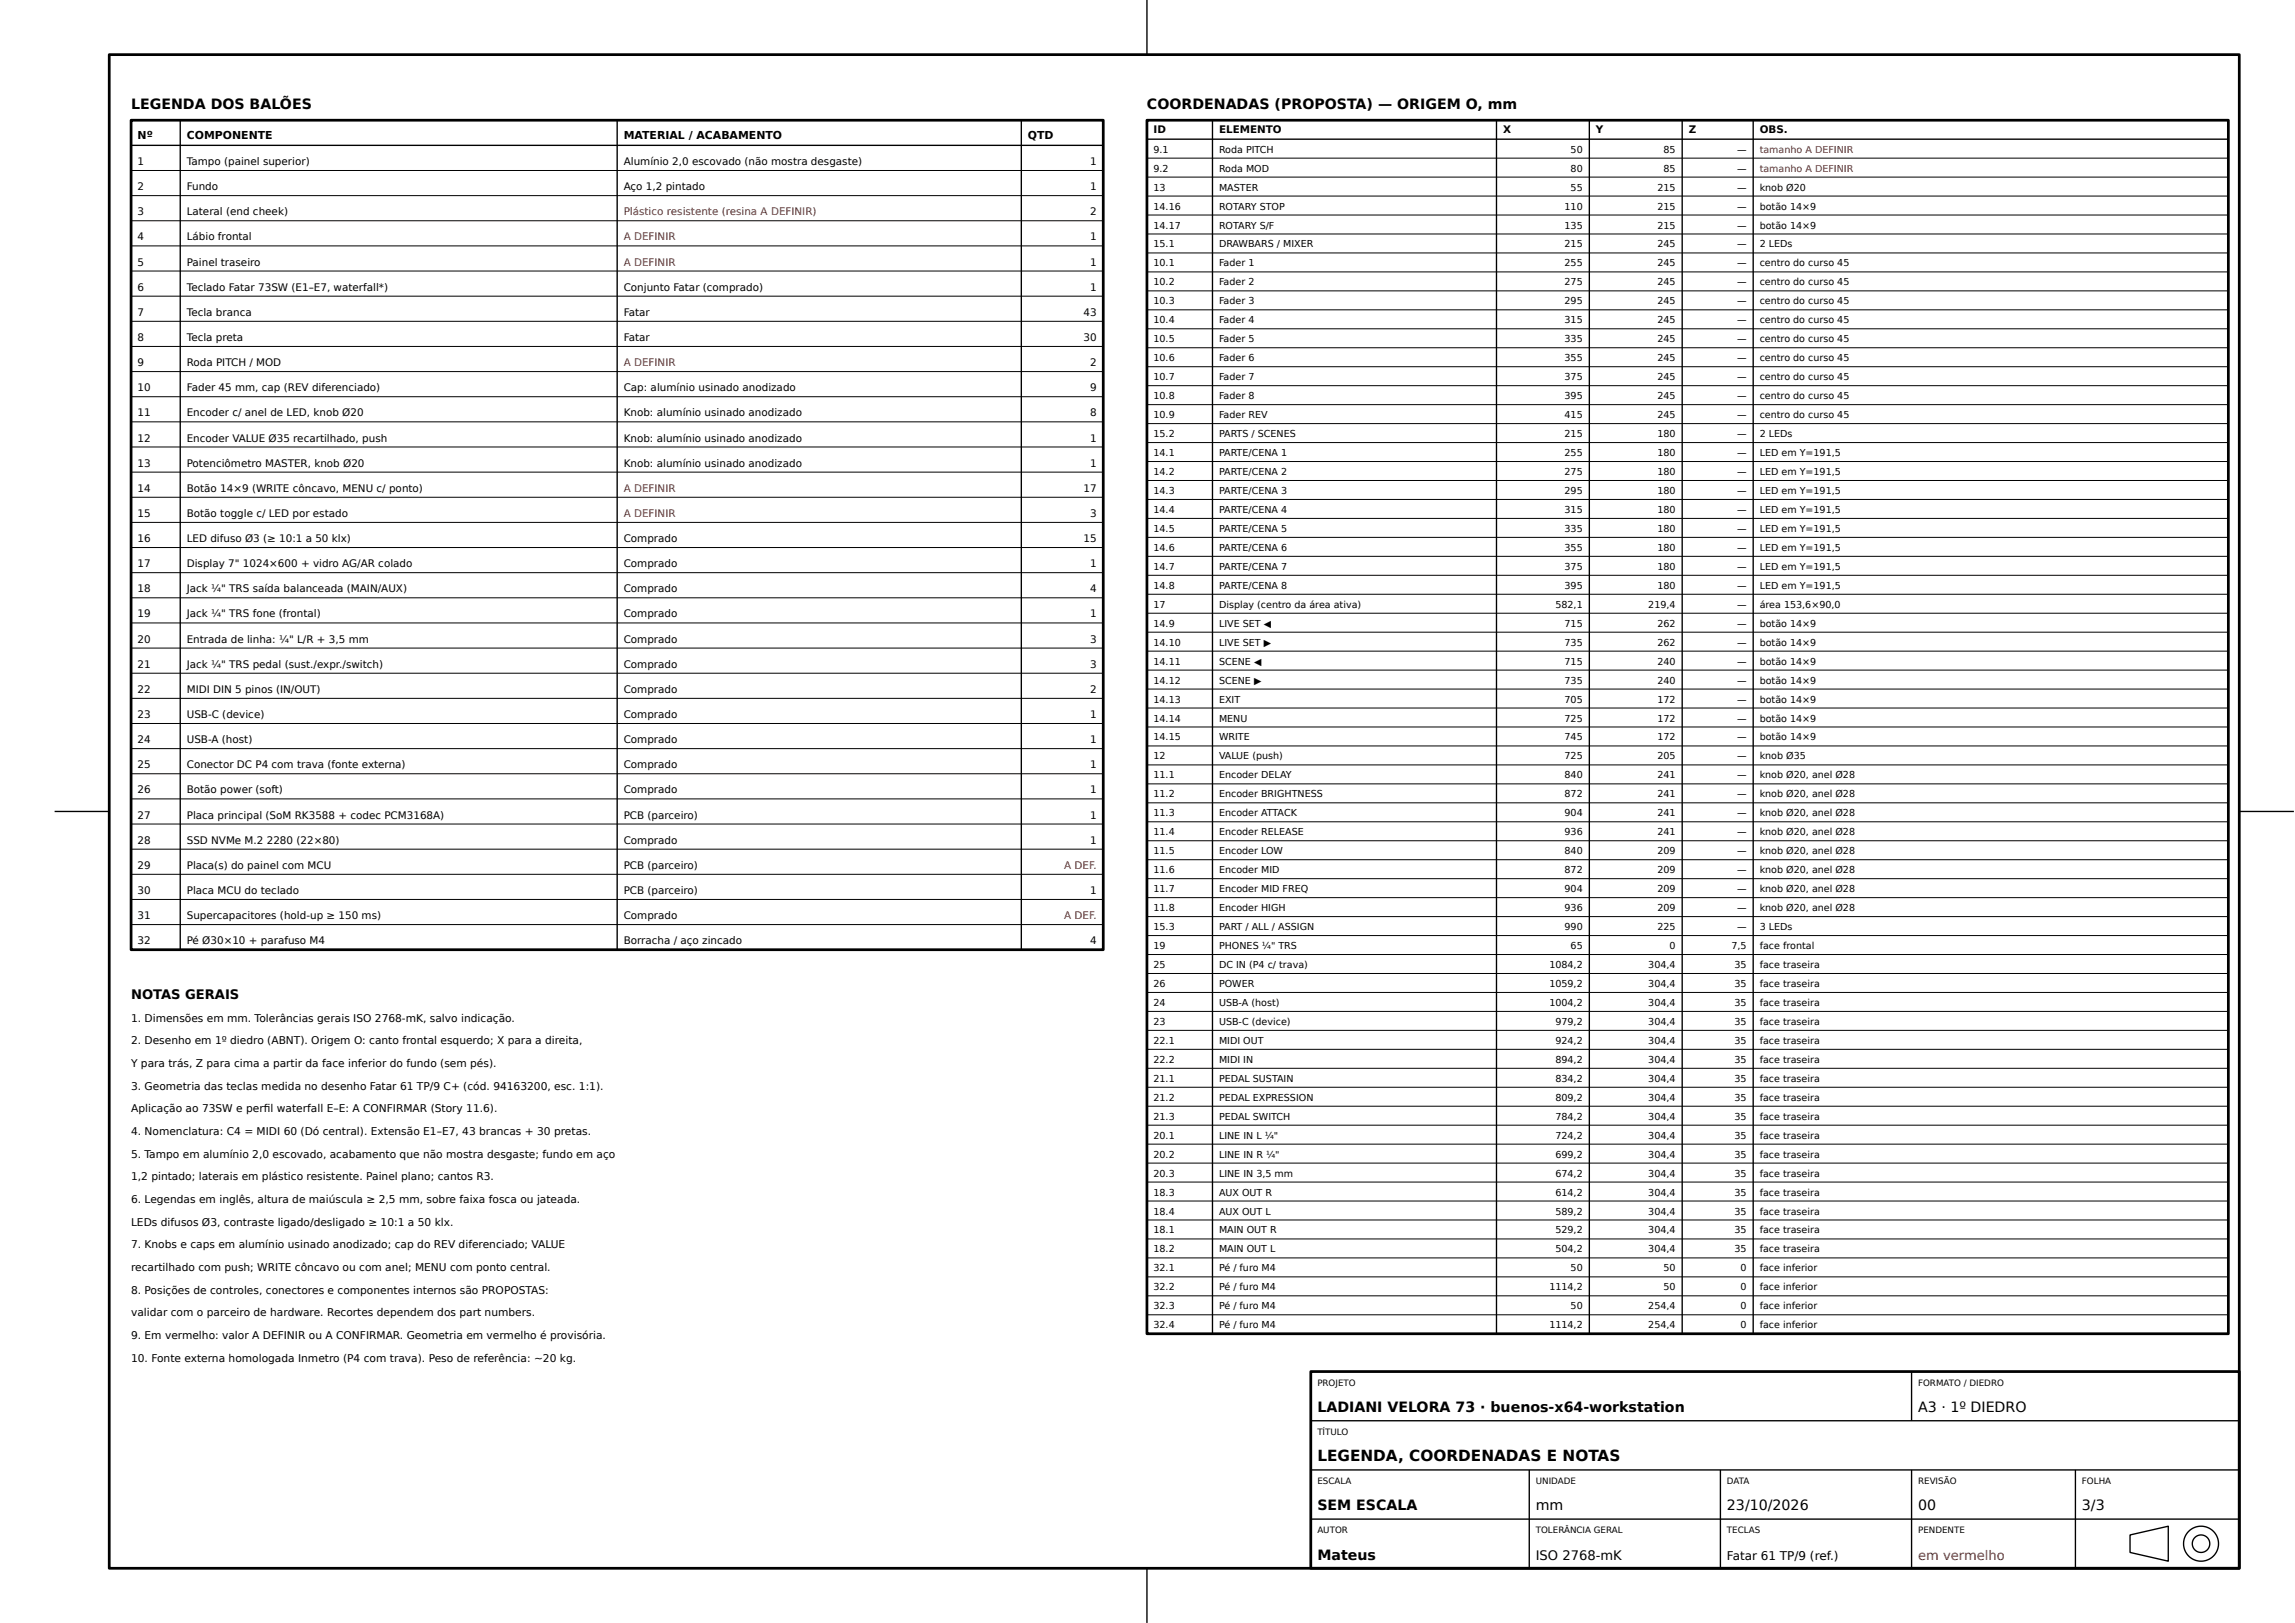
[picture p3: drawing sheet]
<svg xmlns="http://www.w3.org/2000/svg" width="420mm" height="297mm" viewBox="0 0 420 297" stroke-linecap="round" stroke-linejoin="round" font-family="sans-serif">
<defs><g id="words">
<text font-size="2.8" x="241.2" y="267.4">LEGENDA, COORDENADAS E NOTAS</text>
<g font-size="2.6">
<text x="24" y="20">LEGENDA DOS BALÕES</text>
<text x="210" y="20">COORDENADAS (PROPOSTA) — ORIGEM O, mm</text>
<text x="241.2" y="258.4">LADIANI VELORA 73 · buenos-x64-workstation</text>
<text x="351.2" y="258.4">A3 · 1º DIEDRO</text>
<text x="241.2" y="276.4">SEM ESCALA</text>
<text x="281.2" y="276.4">mm</text>
<text x="316.2" y="276.4">23/10/2026</text>
<text x="351.2" y="276.4">00</text>
<text x="381.2" y="276.4">3/3</text>
<text x="241.2" y="285.4">Mateus</text>
</g>
<g font-size="2.4">
<text x="24" y="182.8">NOTAS GERAIS</text>
<text x="281.2" y="285.4">ISO 2768-mK</text>
</g>
<text font-size="2.4" fill="#d40000" x="351.2" y="285.4">em vermelho</text>
<text font-size="2.2" x="316.2" y="285.4">Fatar 61 TP/9 (ref.)</text>
<g font-size="2">
<text x="25.2" y="25.5">Nº</text>
<text x="34.2" y="25.5">COMPONENTE</text>
<text x="114.2" y="25.5">MATERIAL / ACABAMENTO</text>
<text x="188.2" y="25.5">QTD</text>
</g>
<g font-size="1.9">
<text x="211.2" y="24.4">ID</text>
<text x="223.2" y="24.4">ELEMENTO</text>
<text x="275.2" y="24.4">X</text>
<text x="292.2" y="24.4">Y</text>
<text x="309.2" y="24.4">Z</text>
<text x="322.2" y="24.4">OBS.</text>
<text x="25.2" y="30.2">1</text>
<text x="25.2" y="34.8">2</text>
<text x="34.2" y="30.2">Tampo (painel superior)</text>
<text x="34.2" y="34.8">Fundo</text>
<text x="114.2" y="30.2">Alumínio 2,0 escovado (não mostra desgaste)</text>
<text x="114.2" y="34.8">Aço 1,2 pintado</text>
<text x="199.6" y="30.2">1</text>
<text x="199.6" y="34.8">1</text>
<text x="25.2" y="39.4">3</text>
<text x="34.2" y="39.4">Lateral (end cheek)</text>
<text x="199.6" y="39.4">2</text>
<text x="25.2" y="44">4</text>
<text x="34.2" y="44">Lábio frontal</text>
<text x="199.6" y="44">1</text>
<text x="25.2" y="48.6">5</text>
<text x="25.2" y="53.2">6</text>
<text x="34.2" y="48.6">Painel traseiro</text>
<text x="34.2" y="53.2">Teclado Fatar 73SW (E1–E7, waterfall*)</text>
<text x="114.2" y="53.2">Conjunto Fatar (comprado)</text>
<text x="199.6" y="48.6">1</text>
<text x="199.6" y="53.2">1</text>
<text x="25.2" y="57.8">7</text>
<text x="34.2" y="57.8">Tecla branca</text>
<text x="114.2" y="57.8">Fatar</text>
<text x="198.4" y="57.8">43</text>
<text x="25.2" y="62.4">8</text>
<text x="34.2" y="62.4">Tecla preta</text>
<text x="114.2" y="62.4">Fatar</text>
<text x="198.4" y="62.4">30</text>
<text x="25.2" y="67">9</text>
<text x="25.2" y="71.6">10</text>
<text x="34.2" y="67">Roda PITCH / MOD</text>
<text x="34.2" y="71.6">Fader 45 mm, cap (REV diferenciado)</text>
<text x="114.2" y="71.6">Cap: alumínio usinado anodizado</text>
<text x="199.6" y="67">2</text>
<text x="199.6" y="71.6">9</text>
<text x="25.2" y="76.2">11</text>
<text x="34.2" y="76.2">Encoder c/ anel de LED, knob Ø20</text>
<text x="114.2" y="76.2">Knob: alumínio usinado anodizado</text>
<text x="199.6" y="76.2">8</text>
<text x="25.2" y="80.8">12</text>
<text x="34.2" y="80.8">Encoder VALUE Ø35 recartilhado, push</text>
<text x="114.2" y="80.8">Knob: alumínio usinado anodizado</text>
<text x="199.6" y="80.8">1</text>
<text x="25.2" y="85.4">13</text>
<text x="25.2" y="90">14</text>
<text x="34.2" y="85.4">Potenciômetro MASTER, knob Ø20</text>
<text x="34.2" y="90">Botão 14×9 (WRITE côncavo, MENU c/ ponto)</text>
<text x="114.2" y="85.4">Knob: alumínio usinado anodizado</text>
<text x="198.4" y="90">17</text>
<text x="199.6" y="85.4">1</text>
<text x="25.2" y="94.6">15</text>
<text x="34.2" y="94.6">Botão toggle c/ LED por estado</text>
<text x="199.6" y="94.6">3</text>
<text x="25.2" y="99.2">16</text>
<text x="34.2" y="99.2">LED difuso Ø3 (≥ 10:1 a 50 klx)</text>
<text x="114.2" y="99.2">Comprado</text>
<text x="198.4" y="99.2">15</text>
<text x="25.2" y="103.8">17</text>
<text x="34.2" y="103.8">Display 7&quot; 1024×600 + vidro AG/AR colado</text>
<text x="114.2" y="103.8">Comprado</text>
<text x="199.6" y="103.8">1</text>
<text x="25.2" y="108.4">18</text>
<text x="25.2" y="113">19</text>
<text x="34.2" y="108.4">Jack ¼&quot; TRS saída balanceada (MAIN/AUX)</text>
<text x="34.2" y="113">Jack ¼&quot; TRS fone (frontal)</text>
<text x="114.2" y="108.4">Comprado</text>
<text x="114.2" y="113">Comprado</text>
<text x="199.6" y="108.4">4</text>
<text x="199.6" y="113">1</text>
<text x="25.2" y="117.6">20</text>
<text x="34.2" y="117.6">Entrada de linha: ¼&quot; L/R + 3,5 mm</text>
<text x="114.2" y="117.6">Comprado</text>
<text x="199.6" y="117.6">3</text>
<text x="25.2" y="122.2">21</text>
<text x="34.2" y="122.2">Jack ¼&quot; TRS pedal (sust./expr./switch)</text>
<text x="114.2" y="122.2">Comprado</text>
<text x="199.6" y="122.2">3</text>
<text x="25.2" y="126.8">22</text>
<text x="25.2" y="131.4">23</text>
<text x="34.2" y="126.8">MIDI DIN 5 pinos (IN/OUT)</text>
<text x="34.2" y="131.4">USB-C (device)</text>
<text x="114.2" y="126.8">Comprado</text>
<text x="114.2" y="131.4">Comprado</text>
<text x="199.6" y="126.8">2</text>
<text x="199.6" y="131.4">1</text>
<text x="25.2" y="136">24</text>
<text x="34.2" y="136">USB-A (host)</text>
<text x="114.2" y="136">Comprado</text>
<text x="199.6" y="136">1</text>
<text x="25.2" y="140.6">25</text>
<text x="34.2" y="140.6">Conector DC P4 com trava (fonte externa)</text>
<text x="114.2" y="140.6">Comprado</text>
<text x="199.6" y="140.6">1</text>
<text x="25.2" y="145.2">26</text>
<text x="25.2" y="149.8">27</text>
<text x="34.2" y="145.2">Botão power (soft)</text>
<text x="34.2" y="149.8">Placa principal (SoM RK3588 + codec PCM3168A)</text>
<text x="114.2" y="145.2">Comprado</text>
<text x="114.2" y="149.8">PCB (parceiro)</text>
<text x="199.6" y="145.2">1</text>
<text x="199.6" y="149.8">1</text>
<text x="25.2" y="154.4">28</text>
<text x="34.2" y="154.4">SSD NVMe M.2</text>
<text x="48.8" y="154.4">2280 (22×80)</text>
<text x="114.2" y="154.4">Comprado</text>
<text x="199.6" y="154.4">1</text>
<text x="25.2" y="159">29</text>
<text x="34.2" y="159">Placa(s) do painel com MCU</text>
<text x="114.2" y="159">PCB (parceiro)</text>
<text x="25.2" y="163.6">30</text>
<text x="34.2" y="163.6">Placa MCU do teclado</text>
<text x="114.2" y="163.6">PCB (parceiro)</text>
<text x="199.6" y="163.6">1</text>
<text x="25.2" y="168.2">31</text>
<text x="25.2" y="172.8">32</text>
<text x="34.2" y="168.2">Supercapacitores (hold-up ≥ 150 ms)</text>
<text x="34.2" y="172.8">Pé Ø30×10 + parafuso M4</text>
<text x="114.2" y="168.2">Comprado</text>
<text x="114.2" y="172.8">Borracha / aço zincado</text>
<text x="199.6" y="172.8">4</text>
<text x="24" y="186.9">1. Dimensões em mm. Tolerâncias gerais ISO 2768-mK, salvo indicação.</text>
<text x="24" y="191.1">2. Desenho em 1º diedro (ABNT). Origem O: canto frontal esquerdo; X para a direita,</text>
<text x="24" y="195.2">Y para trás, Z para cima a partir da face inferior do fundo (sem pés).</text>
<text x="24" y="199.4">3. Geometria das teclas medida no desenho Fatar 61 TP/9 C+ (cód. 94163200, esc. 1:1).</text>
<text x="24" y="203.5">Aplicação ao 73SW e perfi l waterfall E–E: A CONFIRMAR (Story 11.6).</text>
<text x="24" y="207.7">4. Nomenclatura: C4 = MIDI 60 (Dó central). Extensão E1–E7, 43 brancas + 30 pretas.</text>
<text x="24" y="211.8">5. Tampo em alumínio 2,0 escovado, acabamento que não mostra desgaste; fundo em aço</text>
<text x="24" y="216">1,2 pintado; laterais em plástico resistente. Painel plano; cantos R3.</text>
<text x="24" y="220.1">6. Legendas em inglês, altura de maiúscula ≥ 2,5 mm, sobre faixa fosca ou jateada.</text>
<text x="24" y="224.3">LEDs difusos Ø3, contraste ligado/desligado ≥ 10:1 a 50 klx.</text>
<text x="24" y="228.4">7. Knobs e caps em alumínio usinado anodizado; cap do REV diferenciado; VALUE</text>
<text x="24" y="232.6">recartilhado com push; WRITE côncavo ou com anel; MENU com ponto central.</text>
<text x="24" y="236.7">8. Posições de controles, conectores e componentes internos são PROPOSTAS:</text>
<text x="24" y="240.9">validar com o parceiro de hardware. Recortes dependem dos part numbers.</text>
<text x="24" y="245">9. Em vermelho: valor A DEFINIR ou A CONFIRMAR. Geometria em vermelho é provisória.</text>
<text x="24" y="249.2">10. Fonte externa homologada Inmetro (P4 com trava). Peso de referência: ~20 kg.</text>
</g>
<g font-size="1.9" fill="#d40000">
<text x="114.2" y="39.4">Plástico resistente (resina A DEFINIR)</text>
<text x="114.2" y="44">A DEFINIR</text>
<text x="114.2" y="48.6">A DEFINIR</text>
<text x="114.2" y="67">A DEFINIR</text>
<text x="114.2" y="90">A DEFINIR</text>
<text x="114.2" y="94.6">A DEFINIR</text>
<text x="194.8" y="159">A DEF.</text>
<text x="194.8" y="168.2">A DEF.</text>
</g>
<g font-size="1.7">
<text x="211.2" y="27.9">9.1</text>
<text x="223.2" y="27.9">Roda PITCH</text>
<text x="287.6" y="27.9">50</text>
<text x="304.6" y="27.9">85</text>
<text x="318" y="27.9">—</text>
<text x="211.2" y="31.4">9.2</text>
<text x="211.2" y="34.9">13</text>
<text x="223.2" y="31.4">Roda MOD</text>
<text x="223.2" y="34.9">MASTER</text>
<text x="287.6" y="31.4">80</text>
<text x="287.6" y="34.9">55</text>
<text x="303.5" y="34.9">215</text>
<text x="304.6" y="31.4">85</text>
<text x="318" y="31.4">—</text>
<text x="318" y="34.9">—</text>
<text x="322.2" y="34.9">knob Ø20</text>
<text x="211.2" y="38.3">14.16</text>
<text x="211.2" y="41.8">14.17</text>
<text x="223.2" y="38.3">ROTARY STOP</text>
<text x="223.2" y="41.8">ROTARY S/F</text>
<text x="286.5" y="38.3">110</text>
<text x="286.5" y="41.8">135</text>
<text x="303.5" y="38.3">215</text>
<text x="303.5" y="41.8">215</text>
<text x="318" y="38.3">—</text>
<text x="318" y="41.8">—</text>
<text x="322.2" y="38.3">botão 14×9</text>
<text x="322.2" y="41.8">botão 14×9</text>
<text x="211.2" y="45.3">15.1</text>
<text x="223.2" y="45.3">DRAWBARS / MIXER</text>
<text x="286.5" y="45.3">215</text>
<text x="303.5" y="45.3">245</text>
<text x="318" y="45.3">—</text>
<text x="322.2" y="45.3">2 LEDs</text>
<text x="211.2" y="48.8">10.1</text>
<text x="211.2" y="52.2">10.2</text>
<text x="223.2" y="48.8">Fader 1</text>
<text x="223.2" y="52.2">Fader 2</text>
<text x="286.5" y="48.8">255</text>
<text x="286.5" y="52.2">275</text>
<text x="303.5" y="48.8">245</text>
<text x="303.5" y="52.2">245</text>
<text x="318" y="48.8">—</text>
<text x="318" y="52.2">—</text>
<text x="322.2" y="48.8">centro do curso 45</text>
<text x="322.2" y="52.2">centro do curso 45</text>
<text x="211.2" y="55.7">10.3</text>
<text x="211.2" y="59.2">10.4</text>
<text x="223.2" y="55.7">Fader 3</text>
<text x="223.2" y="59.2">Fader 4</text>
<text x="286.5" y="55.7">295</text>
<text x="286.5" y="59.2">315</text>
<text x="303.5" y="55.7">245</text>
<text x="303.5" y="59.2">245</text>
<text x="318" y="55.7">—</text>
<text x="318" y="59.2">—</text>
<text x="322.2" y="55.7">centro do curso 45</text>
<text x="322.2" y="59.2">centro do curso 45</text>
<text x="211.2" y="62.6">10.5</text>
<text x="223.2" y="62.6">Fader 5</text>
<text x="286.5" y="62.6">335</text>
<text x="303.5" y="62.6">245</text>
<text x="318" y="62.6">—</text>
<text x="322.2" y="62.6">centro do curso 45</text>
<text x="211.2" y="66.1">10.6</text>
<text x="211.2" y="69.6">10.7</text>
<text x="223.2" y="66.1">Fader 6</text>
<text x="223.2" y="69.6">Fader 7</text>
<text x="286.5" y="66.1">355</text>
<text x="286.5" y="69.6">375</text>
<text x="303.5" y="66.1">245</text>
<text x="303.5" y="69.6">245</text>
<text x="318" y="66.1">—</text>
<text x="318" y="69.6">—</text>
<text x="322.2" y="66.1">centro do curso 45</text>
<text x="322.2" y="69.6">centro do curso 45</text>
<text x="211.2" y="73">10.8</text>
<text x="211.2" y="76.5">10.9</text>
<text x="223.2" y="73">Fader 8</text>
<text x="223.2" y="76.5">Fader REV</text>
<text x="286.5" y="73">395</text>
<text x="286.5" y="76.5">415</text>
<text x="303.5" y="73">245</text>
<text x="303.5" y="76.5">245</text>
<text x="318" y="73">—</text>
<text x="318" y="76.5">—</text>
<text x="322.2" y="73">centro do curso 45</text>
<text x="322.2" y="76.5">centro do curso 45</text>
<text x="211.2" y="80">15.2</text>
<text x="211.2" y="83.5">14.1</text>
<text x="223.2" y="80">PARTS / SCENES</text>
<text x="223.2" y="83.5">PARTE/CENA 1</text>
<text x="286.5" y="80">215</text>
<text x="286.5" y="83.5">255</text>
<text x="303.5" y="80">180</text>
<text x="303.5" y="83.5">180</text>
<text x="318" y="80">—</text>
<text x="318" y="83.5">—</text>
<text x="322.2" y="80">2 LEDs</text>
<text x="322.2" y="83.5">LED em Y=191,5</text>
<text x="211.2" y="86.9">14.2</text>
<text x="223.2" y="86.9">PARTE/CENA 2</text>
<text x="286.5" y="86.9">275</text>
<text x="303.5" y="86.9">180</text>
<text x="318" y="86.9">—</text>
<text x="322.2" y="86.9">LED em Y=191,5</text>
<text x="211.2" y="90.4">14.3</text>
<text x="211.2" y="93.9">14.4</text>
<text x="223.2" y="90.4">PARTE/CENA 3</text>
<text x="223.2" y="93.9">PARTE/CENA 4</text>
<text x="286.5" y="90.4">295</text>
<text x="286.5" y="93.9">315</text>
<text x="303.5" y="90.4">180</text>
<text x="303.5" y="93.9">180</text>
<text x="318" y="90.4">—</text>
<text x="318" y="93.9">—</text>
<text x="322.2" y="90.4">LED em Y=191,5</text>
<text x="322.2" y="93.9">LED em Y=191,5</text>
<text x="211.2" y="97.3">14.5</text>
<text x="211.2" y="100.8">14.6</text>
<text x="223.2" y="97.3">PARTE/CENA 5</text>
<text x="223.2" y="100.8">PARTE/CENA 6</text>
<text x="286.5" y="97.3">335</text>
<text x="286.5" y="100.8">355</text>
<text x="303.5" y="97.3">180</text>
<text x="303.5" y="100.8">180</text>
<text x="318" y="97.3">—</text>
<text x="318" y="100.8">—</text>
<text x="322.2" y="97.3">LED em Y=191,5</text>
<text x="322.2" y="100.8">LED em Y=191,5</text>
<text x="211.2" y="104.3">14.7</text>
<text x="211.2" y="107.7">14.8</text>
<text x="223.2" y="104.3">PARTE/CENA 7</text>
<text x="223.2" y="107.7">PARTE/CENA 8</text>
<text x="286.5" y="104.3">375</text>
<text x="286.5" y="107.7">395</text>
<text x="303.5" y="104.3">180</text>
<text x="303.5" y="107.7">180</text>
<text x="318" y="104.3">—</text>
<text x="318" y="107.7">—</text>
<text x="322.2" y="104.3">LED em Y=191,5</text>
<text x="322.2" y="107.7">LED em Y=191,5</text>
<text x="211.2" y="111.2">17</text>
<text x="223.2" y="111.2">Display (centro da área ativa)</text>
<text x="284.8" y="111.2">582,1</text>
<text x="301.8" y="111.2">219,4</text>
<text x="318" y="111.2">—</text>
<text x="322.2" y="111.2">área 153,6×90,0</text>
<text x="211.2" y="114.7">14.9</text>
<text x="211.2" y="118.2">14.10</text>
<text x="223.2" y="114.7">LIVE SET ◀</text>
<text x="223.2" y="118.2">LIVE SET ▶</text>
<text x="286.5" y="114.7">715</text>
<text x="286.5" y="118.2">735</text>
<text x="303.5" y="114.7">262</text>
<text x="303.5" y="118.2">262</text>
<text x="318" y="114.7">—</text>
<text x="318" y="118.2">—</text>
<text x="322.2" y="114.7">botão 14×9</text>
<text x="322.2" y="118.2">botão 14×9</text>
<text x="211.2" y="121.6">14.11</text>
<text x="211.2" y="125.1">14.12</text>
<text x="223.2" y="121.6">SCENE ◀</text>
<text x="223.2" y="125.1">SCENE ▶</text>
<text x="286.5" y="121.6">715</text>
<text x="286.5" y="125.1">735</text>
<text x="303.5" y="121.6">240</text>
<text x="303.5" y="125.1">240</text>
<text x="318" y="121.6">—</text>
<text x="318" y="125.1">—</text>
<text x="322.2" y="121.6">botão 14×9</text>
<text x="322.2" y="125.1">botão 14×9</text>
<text x="211.2" y="128.6">14.13</text>
<text x="223.2" y="128.6">EXIT</text>
<text x="286.5" y="128.6">705</text>
<text x="303.5" y="128.6">172</text>
<text x="318" y="128.6">—</text>
<text x="322.2" y="128.6">botão 14×9</text>
<text x="211.2" y="132">14.14</text>
<text x="211.2" y="135.5">14.15</text>
<text x="223.2" y="132">MENU</text>
<text x="223.2" y="135.5">WRITE</text>
<text x="286.5" y="132">725</text>
<text x="286.5" y="135.5">745</text>
<text x="303.5" y="132">172</text>
<text x="303.5" y="135.5">172</text>
<text x="318" y="132">—</text>
<text x="318" y="135.5">—</text>
<text x="322.2" y="132">botão 14×9</text>
<text x="322.2" y="135.5">botão 14×9</text>
<text x="211.2" y="139">12</text>
<text x="211.2" y="142.4">11.1</text>
<text x="223.2" y="139">VALUE (push)</text>
<text x="223.2" y="142.4">Encoder DELAY</text>
<text x="286.5" y="139">725</text>
<text x="286.5" y="142.4">840</text>
<text x="303.5" y="139">205</text>
<text x="303.5" y="142.4">241</text>
<text x="318" y="139">—</text>
<text x="318" y="142.4">—</text>
<text x="322.2" y="139">knob Ø35</text>
<text x="322.2" y="142.4">knob Ø20, anel Ø28</text>
<text x="211.2" y="145.9">11.2</text>
<text x="211.2" y="149.4">11.3</text>
<text x="223.2" y="145.9">Encoder BRIGHTNESS</text>
<text x="223.2" y="149.4">Encoder ATTACK</text>
<text x="286.5" y="145.9">872</text>
<text x="286.5" y="149.4">904</text>
<text x="303.5" y="145.9">241</text>
<text x="303.5" y="149.4">241</text>
<text x="318" y="145.9">—</text>
<text x="318" y="149.4">—</text>
<text x="322.2" y="145.9">knob Ø20, anel Ø28</text>
<text x="322.2" y="149.4">knob Ø20, anel Ø28</text>
<text x="211.2" y="152.9">11.4</text>
<text x="223.2" y="152.9">Encoder RELEASE</text>
<text x="286.5" y="152.9">936</text>
<text x="303.5" y="152.9">241</text>
<text x="318" y="152.9">—</text>
<text x="322.2" y="152.9">knob Ø20, anel Ø28</text>
<text x="211.2" y="156.3">11.5</text>
<text x="211.2" y="159.8">11.6</text>
<text x="223.2" y="156.3">Encoder LOW</text>
<text x="223.2" y="159.8">Encoder MID</text>
<text x="286.5" y="156.3">840</text>
<text x="286.5" y="159.8">872</text>
<text x="303.5" y="156.3">209</text>
<text x="303.5" y="159.8">209</text>
<text x="318" y="156.3">—</text>
<text x="318" y="159.8">—</text>
<text x="322.2" y="156.3">knob Ø20, anel Ø28</text>
<text x="322.2" y="159.8">knob Ø20, anel Ø28</text>
<text x="211.2" y="163.3">11.7</text>
<text x="211.2" y="166.7">11.8</text>
<text x="223.2" y="163.3">Encoder MID FREQ</text>
<text x="223.2" y="166.7">Encoder HIGH</text>
<text x="286.5" y="163.3">904</text>
<text x="286.5" y="166.7">936</text>
<text x="303.5" y="163.3">209</text>
<text x="303.5" y="166.7">209</text>
<text x="318" y="163.3">—</text>
<text x="318" y="166.7">—</text>
<text x="322.2" y="163.3">knob Ø20, anel Ø28</text>
<text x="322.2" y="166.7">knob Ø20, anel Ø28</text>
<text x="211.2" y="170.2">15.3</text>
<text x="211.2" y="173.7">19</text>
<text x="223.2" y="170.2">PART / ALL / ASSIGN</text>
<text x="223.2" y="173.7">PHONES ¼&quot; TRS</text>
<text x="286.5" y="170.2">990</text>
<text x="287.6" y="173.7">65</text>
<text x="303.5" y="170.2">225</text>
<text x="305.7" y="173.7">0</text>
<text x="317" y="173.7">7,5</text>
<text x="318" y="170.2">—</text>
<text x="322.2" y="170.2">3 LEDs</text>
<text x="322.2" y="173.7">face frontal</text>
<text x="211.2" y="177.1">25</text>
<text x="223.2" y="177.1">DC IN (P4 c/ trava)</text>
<text x="283.7" y="177.1">1084,2</text>
<text x="301.8" y="177.1">304,4</text>
<text x="317.6" y="177.1">35</text>
<text x="322.2" y="177.1">face traseira</text>
<text x="211.2" y="180.6">26</text>
<text x="211.2" y="184.1">24</text>
<text x="223.2" y="180.6">POWER</text>
<text x="223.2" y="184.1">USB-A (host)</text>
<text x="283.7" y="180.6">1059,2</text>
<text x="283.7" y="184.1">1004,2</text>
<text x="301.8" y="180.6">304,4</text>
<text x="301.8" y="184.1">304,4</text>
<text x="317.6" y="180.6">35</text>
<text x="317.6" y="184.1">35</text>
<text x="322.2" y="180.6">face traseira</text>
<text x="322.2" y="184.1">face traseira</text>
<text x="211.2" y="187.6">23</text>
<text x="211.2" y="191">22.1</text>
<text x="223.2" y="187.6">USB-C (device)</text>
<text x="223.2" y="191">MIDI OUT</text>
<text x="284.8" y="187.6">979,2</text>
<text x="284.8" y="191">924,2</text>
<text x="301.8" y="187.6">304,4</text>
<text x="301.8" y="191">304,4</text>
<text x="317.6" y="187.6">35</text>
<text x="317.6" y="191">35</text>
<text x="322.2" y="187.6">face traseira</text>
<text x="322.2" y="191">face traseira</text>
<text x="211.2" y="194.5">22.2</text>
<text x="211.2" y="198">21.1</text>
<text x="223.2" y="194.5">MIDI IN</text>
<text x="223.2" y="198">PEDAL SUSTAIN</text>
<text x="284.8" y="194.5">894,2</text>
<text x="284.8" y="198">834,2</text>
<text x="301.8" y="194.5">304,4</text>
<text x="301.8" y="198">304,4</text>
<text x="317.6" y="194.5">35</text>
<text x="317.6" y="198">35</text>
<text x="322.2" y="194.5">face traseira</text>
<text x="322.2" y="198">face traseira</text>
<text x="211.2" y="201.4">21.2</text>
<text x="223.2" y="201.4">PEDAL EXPRESSION</text>
<text x="284.8" y="201.4">809,2</text>
<text x="301.8" y="201.4">304,4</text>
<text x="317.6" y="201.4">35</text>
<text x="322.2" y="201.4">face traseira</text>
<text x="211.2" y="204.9">21.3</text>
<text x="211.2" y="208.4">20.1</text>
<text x="223.2" y="204.9">PEDAL SWITCH</text>
<text x="223.2" y="208.4">LINE IN L ¼&quot;</text>
<text x="284.8" y="204.9">784,2</text>
<text x="284.8" y="208.4">724,2</text>
<text x="301.8" y="204.9">304,4</text>
<text x="301.8" y="208.4">304,4</text>
<text x="317.6" y="204.9">35</text>
<text x="317.6" y="208.4">35</text>
<text x="322.2" y="204.9">face traseira</text>
<text x="322.2" y="208.4">face traseira</text>
<text x="211.2" y="211.8">20.2</text>
<text x="211.2" y="215.3">20.3</text>
<text x="223.2" y="211.8">LINE IN R ¼&quot;</text>
<text x="223.2" y="215.3">LINE IN 3,5 mm</text>
<text x="284.8" y="211.8">699,2</text>
<text x="284.8" y="215.3">674,2</text>
<text x="301.8" y="211.8">304,4</text>
<text x="301.8" y="215.3">304,4</text>
<text x="317.6" y="211.8">35</text>
<text x="317.6" y="215.3">35</text>
<text x="322.2" y="211.8">face traseira</text>
<text x="322.2" y="215.3">face traseira</text>
<text x="211.2" y="218.8">18.3</text>
<text x="223.2" y="218.8">AUX OUT R</text>
<text x="284.8" y="218.8">614,2</text>
<text x="301.8" y="218.8">304,4</text>
<text x="317.6" y="218.8">35</text>
<text x="322.2" y="218.8">face traseira</text>
<text x="211.2" y="222.3">18.4</text>
<text x="211.2" y="225.7">18.1</text>
<text x="223.2" y="222.3">AUX OUT L</text>
<text x="223.2" y="225.7">MAIN OUT R</text>
<text x="284.8" y="222.3">589,2</text>
<text x="284.8" y="225.7">529,2</text>
<text x="301.8" y="222.3">304,4</text>
<text x="301.8" y="225.7">304,4</text>
<text x="317.6" y="222.3">35</text>
<text x="317.6" y="225.7">35</text>
<text x="322.2" y="222.3">face traseira</text>
<text x="322.2" y="225.7">face traseira</text>
<text x="211.2" y="229.2">18.2</text>
<text x="211.2" y="232.7">32.1</text>
<text x="223.2" y="229.2">MAIN OUT L</text>
<text x="223.2" y="232.7">Pé / furo M4</text>
<text x="284.8" y="229.2">504,2</text>
<text x="287.6" y="232.7">50</text>
<text x="301.8" y="229.2">304,4</text>
<text x="304.6" y="232.7">50</text>
<text x="317.6" y="229.2">35</text>
<text x="318.7" y="232.7">0</text>
<text x="322.2" y="229.2">face traseira</text>
<text x="322.2" y="232.7">face inferior</text>
<text x="211.2" y="236.1">32.2</text>
<text x="211.2" y="239.6">32.3</text>
<text x="223.2" y="236.1">Pé / furo M4</text>
<text x="223.2" y="239.6">Pé / furo M4</text>
<text x="283.7" y="236.1">1114,2</text>
<text x="287.6" y="239.6">50</text>
<text x="301.8" y="239.6">254,4</text>
<text x="304.6" y="236.1">50</text>
<text x="318.7" y="236.1">0</text>
<text x="318.7" y="239.6">0</text>
<text x="322.2" y="236.1">face inferior</text>
<text x="322.2" y="239.6">face inferior</text>
<text x="211.2" y="243.1">32.4</text>
<text x="223.2" y="243.1">Pé / furo M4</text>
<text x="283.7" y="243.1">1114,2</text>
<text x="301.8" y="243.1">254,4</text>
<text x="318.7" y="243.1">0</text>
<text x="322.2" y="243.1">face inferior</text>
</g>
<g font-size="1.7" fill="#d40000">
<text x="322.2" y="27.9">tamanho A DEFINIR</text>
<text x="322.2" y="31.4">tamanho A DEFINIR</text>
</g>
<g font-size="1.6">
<text x="241.2" y="253.6">PROJETO</text>
<text x="351.2" y="253.6">FORMATO / DIEDRO</text>
<text x="241.2" y="262.6">TÍTULO</text>
<text x="241.2" y="271.6">ESCALA</text>
<text x="281.2" y="271.6">UNIDADE</text>
<text x="316.2" y="271.6">DATA</text>
<text x="351.2" y="271.6">REVISÃO</text>
<text x="381.2" y="271.6">FOLHA</text>
<text x="241.2" y="280.6">AUTOR</text>
<text x="281.2" y="280.6">TOLERÂNCIA GERAL</text>
<text x="316.2" y="280.6">TECLAS</text>
<text x="351.2" y="280.6">PENDENTE</text>
</g>
</g></defs>
<path d="M20 10h390v277h-390zM24 22h178v151.8h-178zM210 22h198v222.1h-198zM240 251h170v36h-170z" fill="none" stroke="#000" stroke-width=".5"/>
<g fill="none" stroke="#000" stroke-width=".25">
<path d="M210 0v10M24 26.6h178M33 22v151.8M113 22v151.8M187 22v151.8M210 25.5h198M222 22v222.1M274 22v222.1M291 22v222.1M308 22v222.1M321 22v222.1M10 148.5h10"/>
<path d="M410 148.5h9.9M240 260h170M350 251v9M240 269h170M240 278h170M280 269v18M315 269v18M350 269v18M380 269v18M210 287v10M390 280.9l7-1.6v6.4l-7-1.6z"/>
<circle cx="403" cy="282.5" r="3.2"/>
<circle cx="403" cy="282.5" r="1.6"/>
</g>
<g fill="none" stroke="#000" stroke-width=".18">
<path d="M24 31.2h178M24 35.8h178M210 28.9h198M210 32.4h198M210 35.9h198M210 39.4h198M24 40.4h178M24 45h178M24 49.6h178M24 54.2h178M24 58.8h178M210 42.8h198"/>
<path d="M210 46.3h198M210 49.8h198M210 53.2h198M210 56.7h198M24 63.4h178M24 68h178M24 72.6h178M24 77.2h178M210 60.2h198M210 63.6h198M210 67.1h198M210 70.6h198"/>
<path d="M210 74h198M210 77.5h198M24 81.8h178M24 86.4h178M24 91h178M24 95.6h178M210 81h198M210 84.5h198M210 87.9h198M210 91.4h198M210 94.9h198M210 98.3h198"/>
<path d="M24 100.2h178M24 104.8h178M24 109.4h178M24 114h178M24 118.6h178M210 101.8h198M210 105.3h198M210 108.7h198M210 112.2h198M210 115.7h198M210 119.2h198M24 123.2h178"/>
<path d="M24 127.8h178M24 132.4h178M24 137h178M210 122.6h198M210 126.1h198M210 129.6h198M210 133h198M210 136.5h198M210 140h198M24 141.6h178M24 146.2h178M24 150.8h178"/>
<path d="M24 155.4h178M24 160h178M210 143.4h198M210 146.9h198M210 150.4h198M210 153.9h198M210 157.3h198M24 164.6h178M24 169.2h178M24 173.8h178M210 160.8h198M210 164.3h198"/>
<path d="M210 167.7h198M210 171.2h198M210 174.7h198M210 178.1h198M210 181.6h198M210 185.1h198M210 188.6h198M210 192h198M210 195.5h198M210 199h198M210 202.4h198M210 205.9h198"/>
<path d="M210 209.4h198M210 212.8h198M210 216.3h198M210 219.8h198M210 223.3h198M210 226.7h198M210 230.2h198M210 233.7h198M210 237.1h198M210 240.6h198M210 244.1h198"/>
</g>
<use href="#words"/>
</svg>
